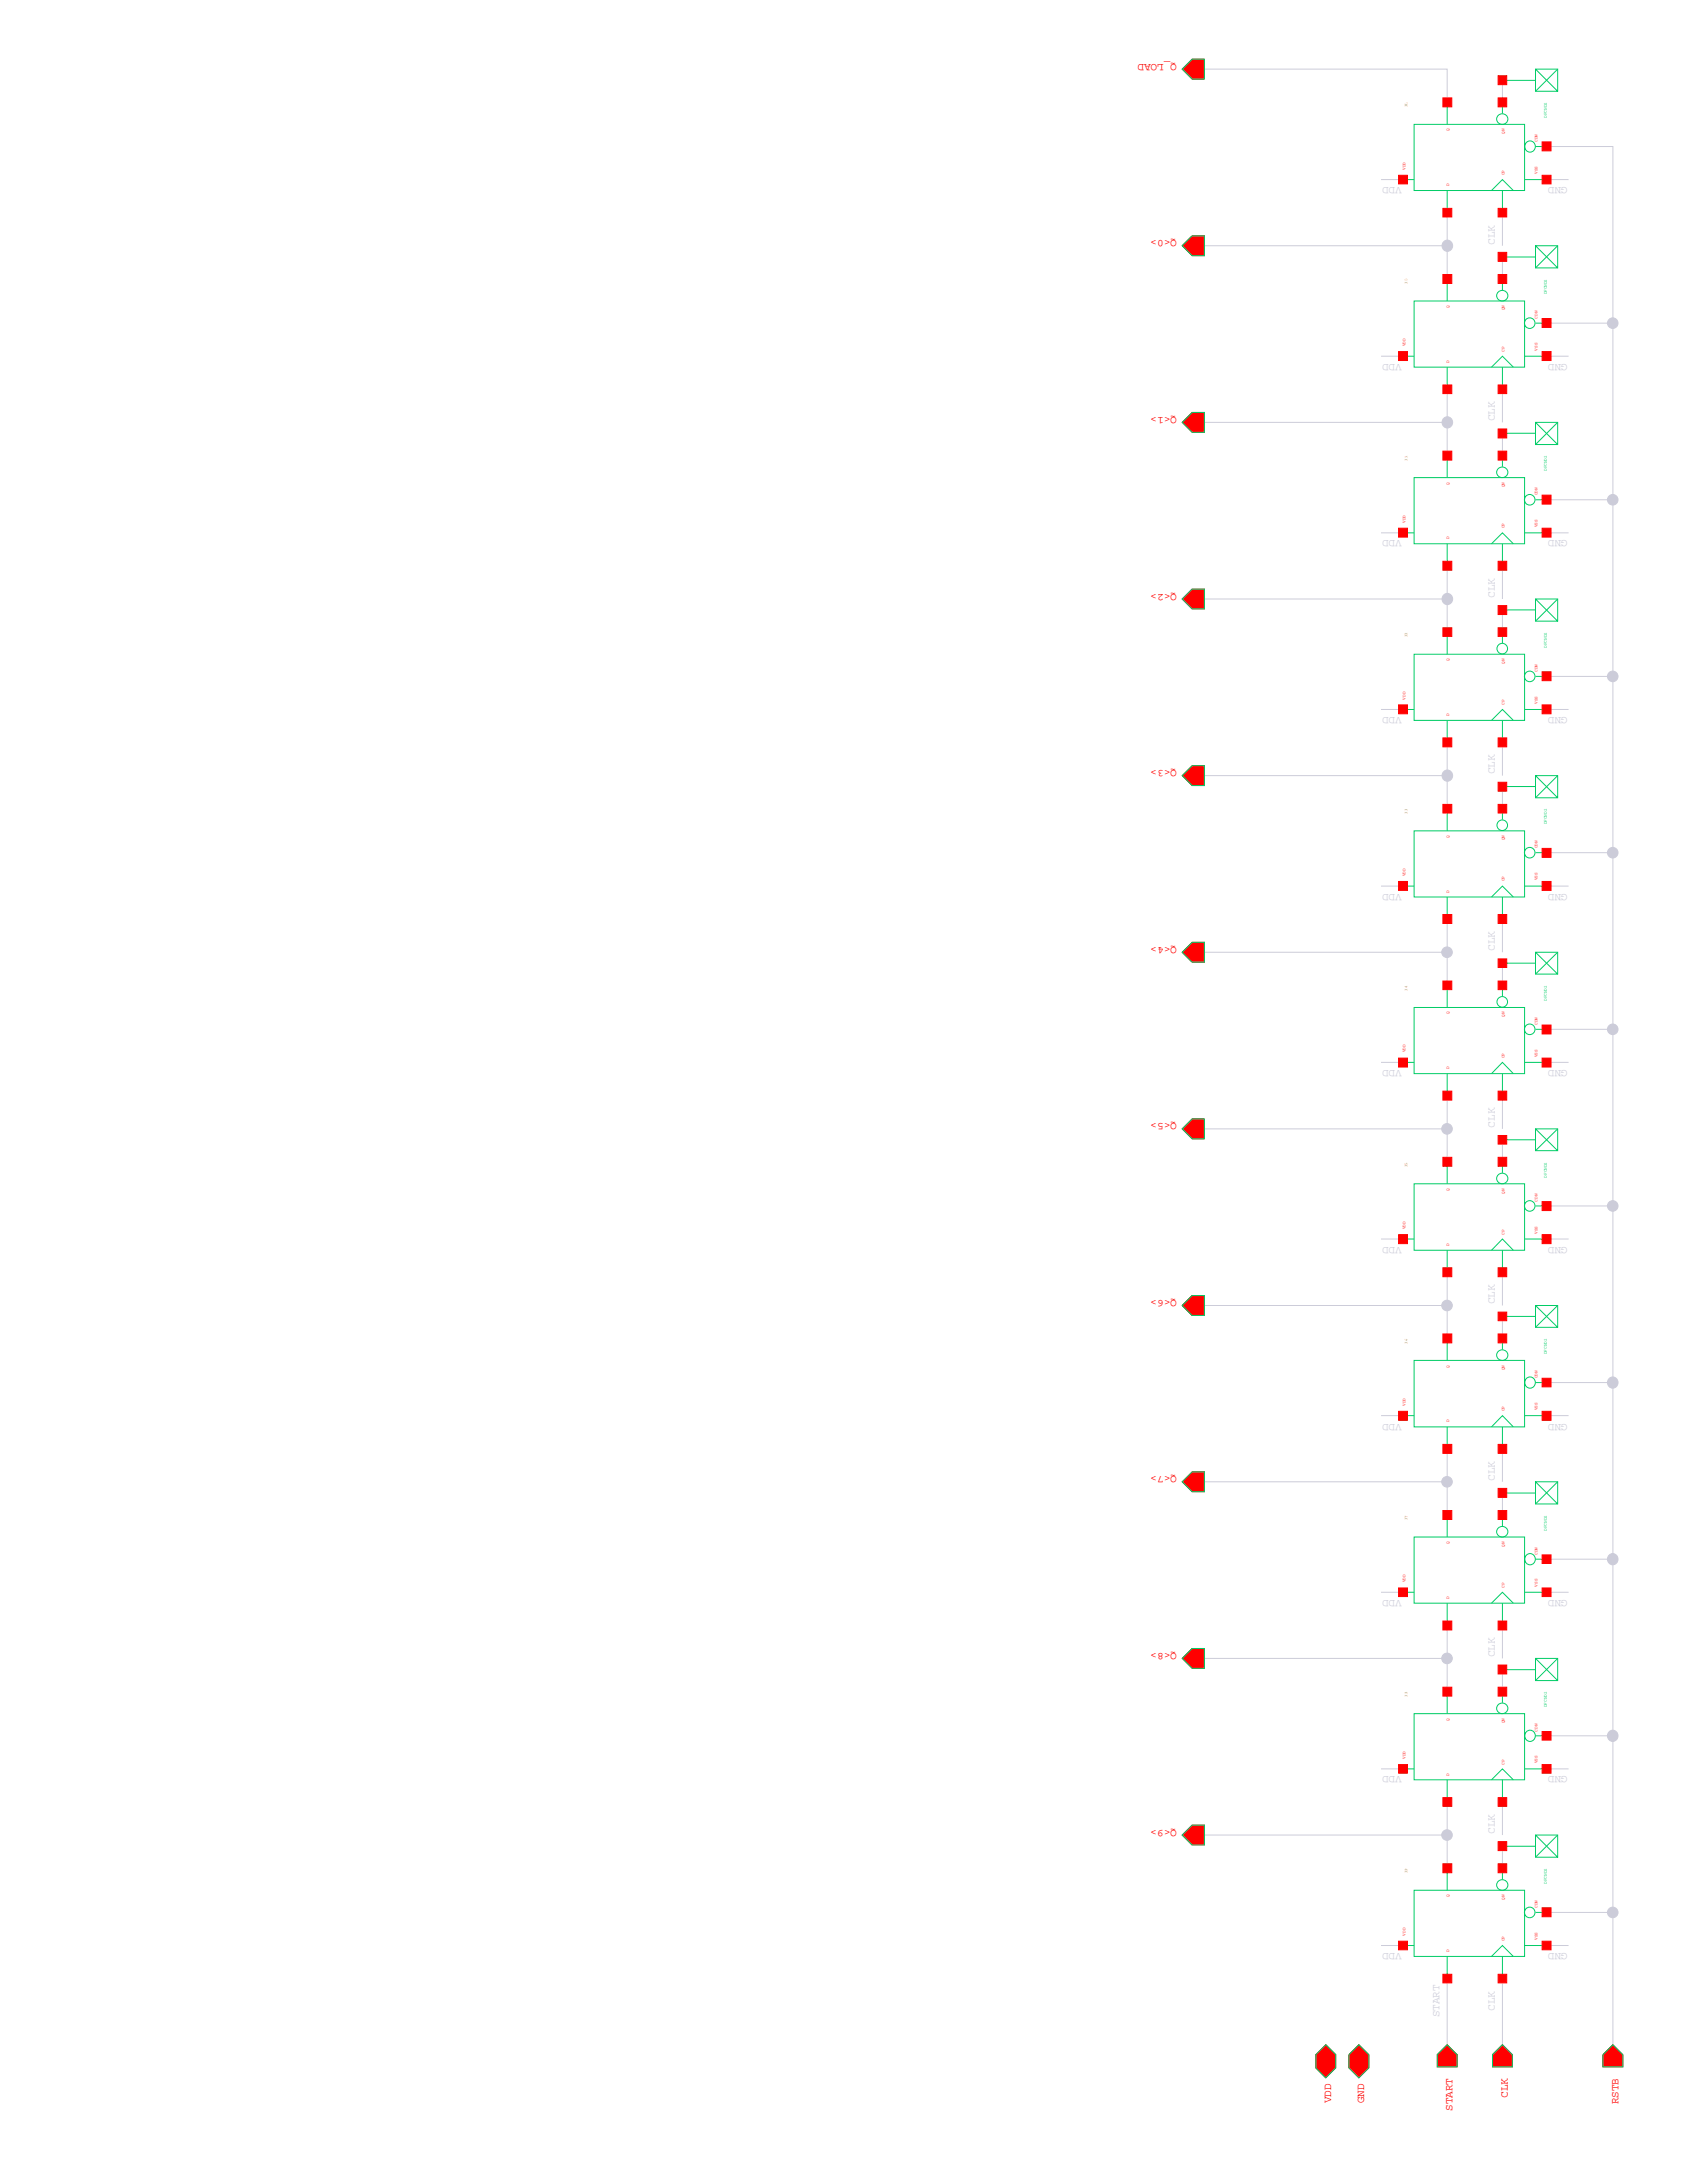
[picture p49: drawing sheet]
<svg xmlns="http://www.w3.org/2000/svg" width="216mm" height="279mm" viewBox="0 0 216 279" stroke-linecap="round" stroke-linejoin="round" font-family="sans-serif">
<defs><g id="words">
<g font-size="1.4" fill="#f00">
<text x="150.6" y="8.1" transform="rotate(-180 150.6 8.1)">Q_LOAD</text>
<text x="150.6" y="30.8" transform="rotate(-180 150.6 30.8)">Q&lt;0&gt;</text>
<text x="150.6" y="53.4" transform="rotate(-180 150.6 53.4)">Q&lt;1&gt;</text>
<text x="150.6" y="76" transform="rotate(-180 150.6 76)">Q&lt;2&gt;</text>
<text x="150.6" y="98.6" transform="rotate(-180 150.6 98.6)">Q&lt;3&gt;</text>
<text x="150.6" y="121.2" transform="rotate(-180 150.6 121.2)">Q&lt;4&gt;</text>
<text x="150.6" y="143.8" transform="rotate(-180 150.6 143.8)">Q&lt;5&gt;</text>
<text x="150.6" y="166.4" transform="rotate(-180 150.6 166.4)">Q&lt;6&gt;</text>
<text x="150.6" y="189" transform="rotate(-180 150.6 189)">Q&lt;7&gt;</text>
<text x="150.6" y="211.6" transform="rotate(-180 150.6 211.6)">Q&lt;8&gt;</text>
<text x="150.6" y="234.2" transform="rotate(-180 150.6 234.2)">Q&lt;9&gt;</text>
<text x="170.4" y="269.2" transform="rotate(-90 170.4 269.2)">VDD</text>
<text x="174.6" y="269.2" transform="rotate(-90 174.6 269.2)">GND</text>
<text x="193" y="268.5" transform="rotate(-90 193 268.5)">CLK</text>
<text x="207.1" y="269.3" transform="rotate(-90 207.1 269.3)">RSTB</text>
<text x="185.9" y="270.2" transform="rotate(-90 185.9 270.2)">START</text>
</g>
<g font-size="1.4" fill="#ccccd9">
<text x="179.4" y="24" transform="rotate(-180 179.4 24)">VDD</text>
<text x="200.6" y="24" transform="rotate(-180 200.6 24)">GND</text>
<text x="179.4" y="46.6" transform="rotate(-180 179.4 46.6)">VDD</text>
<text x="200.6" y="46.6" transform="rotate(-180 200.6 46.6)">GND</text>
<text x="179.4" y="69.2" transform="rotate(-180 179.4 69.2)">VDD</text>
<text x="200.6" y="69.2" transform="rotate(-180 200.6 69.2)">GND</text>
<text x="179.4" y="91.8" transform="rotate(-180 179.4 91.8)">VDD</text>
<text x="200.6" y="91.8" transform="rotate(-180 200.6 91.8)">GND</text>
<text x="179.4" y="114.4" transform="rotate(-180 179.4 114.4)">VDD</text>
<text x="200.6" y="114.4" transform="rotate(-180 200.6 114.4)">GND</text>
<text x="179.4" y="137" transform="rotate(-180 179.4 137)">VDD</text>
<text x="200.6" y="137" transform="rotate(-180 200.6 137)">GND</text>
<text x="179.4" y="159.6" transform="rotate(-180 179.4 159.6)">VDD</text>
<text x="200.6" y="159.6" transform="rotate(-180 200.6 159.6)">GND</text>
<text x="179.4" y="182.2" transform="rotate(-180 179.4 182.2)">VDD</text>
<text x="200.6" y="182.2" transform="rotate(-180 200.6 182.2)">GND</text>
<text x="179.4" y="204.8" transform="rotate(-180 179.4 204.8)">VDD</text>
<text x="200.6" y="204.8" transform="rotate(-180 200.6 204.8)">GND</text>
<text x="179.4" y="227.4" transform="rotate(-180 179.4 227.4)">VDD</text>
<text x="200.6" y="227.4" transform="rotate(-180 200.6 227.4)">GND</text>
<text x="179.4" y="250" transform="rotate(-180 179.4 250)">VDD</text>
<text x="200.6" y="250" transform="rotate(-180 200.6 250)">GND</text>
</g>
<g font-size=".6" fill="#d9cc00">
<text x="180.1" y="13.7" transform="rotate(-90 180.1 13.7)">IL</text>
<text x="180.1" y="36.4" transform="rotate(-90 180.1 36.4)">I0</text>
<text x="180.1" y="59" transform="rotate(-90 180.1 59)">I1</text>
<text x="180.1" y="81.6" transform="rotate(-90 180.1 81.6)">I2</text>
<text x="180.1" y="104.2" transform="rotate(-90 180.1 104.2)">I3</text>
<text x="180.1" y="126.8" transform="rotate(-90 180.1 126.8)">I4</text>
<text x="180.1" y="149.4" transform="rotate(-90 180.1 149.4)">I5</text>
<text x="180.1" y="172" transform="rotate(-90 180.1 172)">I6</text>
<text x="180.1" y="194.6" transform="rotate(-90 180.1 194.6)">I7</text>
<text x="180.1" y="217.2" transform="rotate(-90 180.1 217.2)">I8</text>
<text x="180.1" y="239.8" transform="rotate(-90 180.1 239.8)">I9</text>
</g>
<g font-size=".6" fill="#f00">
<text x="185.5" y="16.8" transform="rotate(-90 185.5 16.8)">Q</text>
<text x="192.6" y="17.1" transform="rotate(-90 192.6 17.1)">QN</text>
<text x="179.9" y="21.7" transform="rotate(-90 179.9 21.7)">VDD</text>
<text x="185.5" y="23.8" transform="rotate(-90 185.5 23.8)">D</text>
<text x="192.6" y="22.4" transform="rotate(-90 192.6 22.4)">CP</text>
<text x="196.8" y="22.3" transform="rotate(-90 196.8 22.3)">VSS</text>
<text x="196.8" y="18.2" transform="rotate(-90 196.8 18.2)">CDN</text>
<text x="185.5" y="39.4" transform="rotate(-90 185.5 39.4)">Q</text>
<text x="192.6" y="39.7" transform="rotate(-90 192.6 39.7)">QN</text>
<text x="196.8" y="40.8" transform="rotate(-90 196.8 40.8)">CDN</text>
<text x="179.9" y="44.3" transform="rotate(-90 179.9 44.3)">VDD</text>
<text x="185.5" y="46.4" transform="rotate(-90 185.5 46.4)">D</text>
<text x="192.6" y="45" transform="rotate(-90 192.6 45)">CP</text>
<text x="196.8" y="44.9" transform="rotate(-90 196.8 44.9)">VSS</text>
<text x="185.5" y="62" transform="rotate(-90 185.5 62)">Q</text>
<text x="192.6" y="62.3" transform="rotate(-90 192.6 62.3)">QN</text>
<text x="196.8" y="63.4" transform="rotate(-90 196.8 63.4)">CDN</text>
<text x="179.9" y="66.9" transform="rotate(-90 179.9 66.9)">VDD</text>
<text x="185.5" y="69" transform="rotate(-90 185.5 69)">D</text>
<text x="192.6" y="67.6" transform="rotate(-90 192.6 67.6)">CP</text>
<text x="196.8" y="67.5" transform="rotate(-90 196.8 67.5)">VSS</text>
<text x="179.9" y="89.5" transform="rotate(-90 179.9 89.5)">VDD</text>
<text x="185.5" y="84.6" transform="rotate(-90 185.5 84.6)">Q</text>
<text x="192.6" y="85" transform="rotate(-90 192.6 85)">QN</text>
<text x="196.8" y="86" transform="rotate(-90 196.8 86)">CDN</text>
<text x="185.5" y="91.7" transform="rotate(-90 185.5 91.7)">D</text>
<text x="192.6" y="90.2" transform="rotate(-90 192.6 90.2)">CP</text>
<text x="196.8" y="90.1" transform="rotate(-90 196.8 90.1)">VSS</text>
<text x="185.5" y="107.2" transform="rotate(-90 185.5 107.2)">Q</text>
<text x="192.6" y="107.6" transform="rotate(-90 192.6 107.6)">QN</text>
<text x="179.9" y="112.1" transform="rotate(-90 179.9 112.1)">VDD</text>
<text x="192.6" y="112.8" transform="rotate(-90 192.6 112.8)">CP</text>
<text x="196.8" y="112.7" transform="rotate(-90 196.8 112.7)">VSS</text>
<text x="196.8" y="108.6" transform="rotate(-90 196.8 108.6)">CDN</text>
<text x="185.5" y="114.3" transform="rotate(-90 185.5 114.3)">D</text>
<text x="185.5" y="129.8" transform="rotate(-90 185.5 129.8)">Q</text>
<text x="192.6" y="130.2" transform="rotate(-90 192.6 130.2)">QN</text>
<text x="196.8" y="131.2" transform="rotate(-90 196.8 131.2)">CDN</text>
<text x="179.9" y="134.7" transform="rotate(-90 179.9 134.7)">VDD</text>
<text x="185.5" y="136.8" transform="rotate(-90 185.5 136.8)">D</text>
<text x="192.6" y="135.4" transform="rotate(-90 192.6 135.4)">CP</text>
<text x="196.8" y="135.3" transform="rotate(-90 196.8 135.3)">VSS</text>
<text x="185.5" y="152.4" transform="rotate(-90 185.5 152.4)">Q</text>
<text x="192.6" y="152.8" transform="rotate(-90 192.6 152.8)">QN</text>
<text x="196.8" y="153.8" transform="rotate(-90 196.8 153.8)">CDN</text>
<text x="179.9" y="157.3" transform="rotate(-90 179.9 157.3)">VDD</text>
<text x="185.5" y="159.4" transform="rotate(-90 185.5 159.4)">D</text>
<text x="192.6" y="158" transform="rotate(-90 192.6 158)">CP</text>
<text x="196.8" y="157.9" transform="rotate(-90 196.8 157.9)">VSS</text>
<text x="179.9" y="179.9" transform="rotate(-90 179.9 179.9)">VDD</text>
<text x="185.5" y="175" transform="rotate(-90 185.5 175)">Q</text>
<text x="192.6" y="175.4" transform="rotate(-90 192.6 175.4)">QN</text>
<text x="196.8" y="176.4" transform="rotate(-90 196.8 176.4)">CDN</text>
<text x="185.5" y="182" transform="rotate(-90 185.5 182)">D</text>
<text x="192.6" y="180.6" transform="rotate(-90 192.6 180.6)">CP</text>
<text x="196.8" y="180.5" transform="rotate(-90 196.8 180.5)">VSS</text>
<text x="185.5" y="197.6" transform="rotate(-90 185.5 197.6)">Q</text>
<text x="192.6" y="198" transform="rotate(-90 192.6 198)">QN</text>
<text x="179.9" y="202.5" transform="rotate(-90 179.9 202.5)">VDD</text>
<text x="192.6" y="203.2" transform="rotate(-90 192.6 203.2)">CP</text>
<text x="196.8" y="203.1" transform="rotate(-90 196.8 203.1)">VSS</text>
<text x="196.8" y="199" transform="rotate(-90 196.8 199)">CDN</text>
<text x="185.5" y="204.6" transform="rotate(-90 185.5 204.6)">D</text>
<text x="185.5" y="220.3" transform="rotate(-90 185.5 220.3)">Q</text>
<text x="192.6" y="220.6" transform="rotate(-90 192.6 220.6)">QN</text>
<text x="196.8" y="221.6" transform="rotate(-90 196.8 221.6)">CDN</text>
<text x="179.9" y="225.1" transform="rotate(-90 179.9 225.1)">VDD</text>
<text x="185.5" y="227.2" transform="rotate(-90 185.5 227.2)">D</text>
<text x="192.6" y="225.8" transform="rotate(-90 192.6 225.8)">CP</text>
<text x="196.8" y="225.7" transform="rotate(-90 196.8 225.7)">VSS</text>
<text x="185.5" y="242.8" transform="rotate(-90 185.5 242.8)">Q</text>
<text x="192.6" y="243.2" transform="rotate(-90 192.6 243.2)">QN</text>
<text x="196.8" y="244.2" transform="rotate(-90 196.8 244.2)">CDN</text>
<text x="179.9" y="247.7" transform="rotate(-90 179.9 247.7)">VDD</text>
<text x="185.5" y="249.9" transform="rotate(-90 185.5 249.9)">D</text>
<text x="192.6" y="248.5" transform="rotate(-90 192.6 248.5)">CP</text>
<text x="196.8" y="248.3" transform="rotate(-90 196.8 248.3)">VSS</text>
</g>
<g font-size=".6" fill="#0c6">
<text x="198" y="15.1" transform="rotate(-90 198 15.1)">DFCND2</text>
<text x="198" y="37.7" transform="rotate(-90 198 37.7)">DFCND2</text>
<text x="198" y="60.3" transform="rotate(-90 198 60.3)">DFCND2</text>
<text x="198" y="82.9" transform="rotate(-90 198 82.9)">DFCND2</text>
<text x="198" y="105.5" transform="rotate(-90 198 105.5)">DFCND2</text>
<text x="198" y="128.1" transform="rotate(-90 198 128.1)">DFCND2</text>
<text x="198" y="150.7" transform="rotate(-90 198 150.7)">DFCND2</text>
<text x="198" y="173.3" transform="rotate(-90 198 173.3)">DFCND2</text>
<text x="198" y="195.9" transform="rotate(-90 198 195.9)">DFCND2</text>
<text x="198" y="218.5" transform="rotate(-90 198 218.5)">DFCND2</text>
<text x="198" y="241.1" transform="rotate(-90 198 241.1)">DFCND2</text>
</g>
</g></defs>
<g fill="none" stroke="#0c6" stroke-width=".13">
<path d="M151.3 8.8l1.3-1.2h1.5v2.5h-1.5zM181 15.9h14.1v8.5h-14.1zM185.2 13.1v2.8M192.3 13.1v1.4M192.3 10.3h4.2M196.5 18.8h1.5M196.5 8.8h2.8v2.9h-2.8zM196.5 8.8l2.8 2.9M199.3 8.8l-2.8 2.9M151.3 31.5l1.3-1.3h1.5v2.5h-1.5zM179.6 23h1.4M181 38.5h14.1v8.5h-14.1z"/>
<path d="M185.2 24.4v2.8M185.2 35.7v2.8M190.9 24.4l1.4-1.4 1.4 1.4M192.3 24.4v2.8M192.3 35.7v1.4M192.3 32.9h4.2M195.1 23h2.9M196.5 31.5h2.8v2.8h-2.8zM196.5 31.5l2.8 2.8M199.3 31.5l-2.8 2.8M151.3 54.1l1.3-1.3h1.5v2.5h-1.5zM179.6 45.6h1.4"/>
<path d="M185.2 47v2.8M185.2 58.3v2.8M190.9 47l1.4-1.4 1.4 1.4M192.3 47v2.8M192.3 58.3v1.4M192.3 55.5h4.2M195.1 45.6h2.9M196.5 54.1h2.8v2.8h-2.8zM196.5 54.1l2.8 2.8M196.5 41.4h1.5M199.3 54.1l-2.8 2.8M151.3 76.7l1.3-1.3h1.5v2.5h-1.5z"/>
<path d="M179.6 68.2h1.4M181 61.1h14.1v8.5h-14.1zM185.2 69.6v2.8M190.9 69.6l1.4-1.4 1.4 1.4M192.3 69.6v2.8M192.3 78.1h4.2M195.1 68.2h2.9M196.5 76.7h2.8v2.8h-2.8zM196.5 76.7l2.8 2.8M196.5 64h1.5M199.3 76.7l-2.8 2.8M151.3 99.3l1.3-1.3h1.5v2.5h-1.5z"/>
<path d="M179.6 90.8h1.4M181 83.7h14.1v8.5h-14.1zM185.2 92.2v2.8M185.2 80.9v2.8M190.9 92.2l1.4-1.4 1.4 1.4M192.3 92.2v2.8M192.3 80.9v1.4M195.1 90.8h2.9M196.5 99.3h2.8v2.8h-2.8zM196.5 99.3l2.8 2.8M196.5 86.6h1.5M199.3 99.3l-2.8 2.8"/>
<path d="M179.6 113.4h1.4M181 106.3h14.1v8.5h-14.1zM185.2 114.8v2.8M185.2 103.5v2.8M190.9 114.8l1.4-1.4 1.4 1.4M192.3 114.8v2.8M192.3 103.5v1.4M192.3 100.7h4.2M195.1 113.4h2.9M196.5 109.1h1.5M151.3 121.9l1.3-1.3h1.5v2.5h-1.5zM179.6 136h1.4"/>
<path d="M181 128.9h14.1v8.5h-14.1zM185.2 137.4v2.9M185.2 126.1v2.8M190.9 137.4l1.4-1.4 1.4 1.4M192.3 137.4v2.9M192.3 126.1v1.4M192.3 123.3h4.2M195.1 136h2.9M196.5 131.7h1.5M196.5 121.9h2.8v2.8h-2.8zM196.5 121.9l2.8 2.8M199.3 121.9l-2.8 2.8"/>
<path d="M151.3 144.5l1.3-1.3h1.5v2.6h-1.5zM179.6 158.6h1.4M181 151.5h14.1v8.5h-14.1zM185.2 148.7v2.8M192.3 148.7v1.4M192.3 145.9h4.2M195.1 158.6h2.9M196.5 154.3h1.5M196.5 144.5h2.8v2.8h-2.8zM196.5 144.5l2.8 2.8M199.3 144.5l-2.8 2.8M151.3 167.1l1.3-1.3h1.5v2.6h-1.5z"/>
<path d="M181 174.1h14.1v8.5h-14.1zM185.2 160v2.8M185.2 171.3v2.8M190.9 160l1.4-1.4 1.4 1.4M192.3 160v2.8M192.3 171.3v1.4M192.3 168.5h4.2M196.5 177h1.5M196.5 167.1h2.8v2.8h-2.8zM196.5 167.1l2.8 2.8M199.3 167.1l-2.8 2.8M151.3 189.7l1.3-1.3h1.5v2.5h-1.5z"/>
<path d="M179.6 181.2h1.4M181 196.7h14.1v8.5h-14.1zM185.2 182.6v2.8M185.2 193.9v2.8M190.9 182.6l1.4-1.4 1.4 1.4M192.3 182.6v2.8M192.3 193.9v1.4M192.3 191.1h4.2M195.1 181.2h2.9M196.5 199.6h1.5M196.5 189.7h2.8v2.8h-2.8zM196.5 189.7l2.8 2.8"/>
<path d="M199.3 189.7l-2.8 2.8M151.3 212.3l1.3-1.3h1.5v2.5h-1.5zM179.6 203.8h1.4M181 219.3h14.1v8.5h-14.1zM185.2 205.2v2.8M185.2 216.5v2.8M190.9 205.2l1.4-1.4 1.4 1.4M192.3 205.2v2.8M192.3 216.5v1.4M192.3 213.7h4.2M195.1 203.8h2.9M196.5 212.3h2.8v2.8h-2.8z"/>
<path d="M196.5 212.3l2.8 2.8M199.3 212.3l-2.8 2.8M151.3 234.9l1.3-1.3h1.5v2.5h-1.5zM179.6 226.4h1.4M185.2 227.8v2.8M185.2 239.1v2.8M190.9 227.8l1.4-1.4 1.4 1.4M192.3 227.8v2.8M192.3 239.1v1.4M192.3 236.3h4.2M195.1 226.4h2.9M196.5 234.9h2.8v2.8h-2.8z"/>
<path d="M196.5 234.9l2.8 2.8M196.5 222.2h1.5M199.3 234.9l-2.8 2.8M179.6 249h1.4M181 241.9h14.1v8.5h-14.1zM185.2 250.4v2.8M190.9 250.4l1.4-1.4 1.4 1.4M192.3 250.4v2.8M195.1 249h2.9M196.5 244.8h1.5M168.4 263l1.3-1.3 1.2 1.3v1.7l-1.2 1.2-1.3-1.2zM172.6 263l1.3-1.3 1.3 1.3v1.7l-1.3 1.2-1.3-1.2z"/>
<path d="M183.9 263l1.3-1.3 1.3 1.3v1.5h-2.6zM191 263l1.3-1.3 1.2 1.3v1.5h-2.5zM205.1 263l1.3-1.3 1.3 1.3v1.5h-2.6z"/>
<circle cx="192.2" cy="15.3" r=".7"/>
<circle cx="195.8" cy="18.7" r=".7"/>
<circle cx="192.2" cy="37.9" r=".7"/>
<circle cx="195.8" cy="41.4" r=".68"/>
<circle cx="192.2" cy="60.5" r=".7"/>
<circle cx="195.8" cy="64" r=".68"/>
<circle cx="192.3" cy="83" r=".68"/>
<circle cx="195.8" cy="86.6" r=".68"/>
<circle cx="192.3" cy="105.6" r=".68"/>
<circle cx="195.8" cy="109.1" r=".68"/>
<circle cx="192.3" cy="128.2" r=".68"/>
<circle cx="195.8" cy="131.7" r=".68"/>
<circle cx="192.2" cy="150.9" r=".7"/>
<circle cx="195.8" cy="154.3" r=".68"/>
<circle cx="192.2" cy="173.5" r=".7"/>
<circle cx="195.8" cy="176.9" r=".7"/>
<circle cx="192.2" cy="196.1" r=".7"/>
<circle cx="195.8" cy="199.5" r=".7"/>
<circle cx="192.2" cy="218.7" r=".7"/>
<circle cx="195.8" cy="222.1" r=".7"/>
<circle cx="192.2" cy="241.3" r=".7"/>
<circle cx="195.8" cy="244.8" r=".68"/>
</g>
<g fill="none" stroke="#ccccd9" stroke-width=".13">
<path d="M152.7 8.8h32.5v4.3M192.3 10.3v2.8M198 18.8h8.4v22.6M152.7 31.5h32.5v4.2M176.7 23h2.9M185.2 27.2v4.3M192.3 27.2v4.3M192.3 32.9v2.8M198 23h2.7M152.7 54.1h32.5v4.2M176.7 45.6h2.9M185.2 49.8v4.3"/>
<path d="M192.3 49.8v4.3M192.3 55.5v2.8M198 45.6h2.7M198 41.4h8.4v22.6M154.1 76.7h31.1v4.2M176.7 68.2h2.9M185.2 72.4v4.3M192.3 72.4v4.3M192.3 78.1v2.8M198 68.2h2.7M198 64h8.4v22.6M154.1 99.3h31.1v4.2"/>
<path d="M176.7 90.8h2.9M185.2 95v4.3M192.3 95v4.3M198 90.8h2.7M198 86.6h8.4v22.5M176.7 113.4h2.9M185.2 117.6v4.3M192.3 100.7v2.8M192.3 117.6v4.3M198 113.4h2.7M198 109.1h8.4M206.4 109.1v22.6"/>
<path d="M154.1 121.9h31.1v4.2M176.7 136h2.9M192.3 123.3v2.8M198 136h2.7M198 131.7h8.4v22.6M154.1 144.5h31.1v4.2M176.7 158.6h2.9M185.2 140.3v4.2M192.3 140.3v4.2M192.3 145.9v2.8M198 158.6h2.7M198 154.3h8.4v22.7"/>
<path d="M154.1 167.1h31.1v4.2M185.2 162.8v4.3M192.3 162.8v4.3M192.3 168.5v2.8M198 177h8.4v22.6M154.1 189.7h31.1v4.2M176.7 181.2h2.9M185.2 185.4v4.3M192.3 185.4v4.3M192.3 191.1v2.8M198 181.2h2.7M198 199.6h8.4"/>
<path d="M206.4 199.6v45.2M154.1 212.3h31.1v4.2M176.7 203.8h2.9M185.2 208v4.3M192.3 208v4.3M192.3 213.7v2.8M198 203.8h2.7M154.1 234.9h31.1v4.2M176.7 226.4h2.9M185.2 230.6v4.3M192.3 230.6v4.3M192.3 236.3v2.8"/>
<path d="M198 226.4h2.7M198 222.2h8.4M176.7 249h2.9M185.2 253.2v8.5M192.3 253.2v8.5M198 249h2.7M198 244.8h8.4v16.9"/>
</g>
<g fill="#ccccd9" stroke="#ccccd9" stroke-width=".13">
<circle cx="206.4" cy="244.8" r=".68"/>
<circle cx="185.2" cy="234.9" r=".68"/>
<circle cx="206.4" cy="222.1" r=".7"/>
<circle cx="185.2" cy="212.3" r=".68"/>
<circle cx="206.4" cy="199.5" r=".7"/>
<circle cx="185.2" cy="189.7" r=".68"/>
<circle cx="206.4" cy="176.9" r=".7"/>
<circle cx="185.2" cy="167.1" r=".68"/>
<circle cx="206.4" cy="154.3" r=".68"/>
<circle cx="185.2" cy="144.5" r=".68"/>
<circle cx="206.4" cy="131.7" r=".68"/>
<circle cx="185.2" cy="121.9" r=".68"/>
<circle cx="206.4" cy="109.1" r=".68"/>
<circle cx="185.2" cy="99.3" r=".7"/>
<circle cx="206.4" cy="86.6" r=".68"/>
<circle cx="185.2" cy="76.6" r=".7"/>
<circle cx="206.4" cy="64" r=".68"/>
<circle cx="185.2" cy="54" r=".7"/>
<circle cx="206.4" cy="41.4" r=".68"/>
<circle cx="185.2" cy="31.4" r=".7"/>
</g>
<g fill="#f00" stroke="#f00" stroke-width=".13">
<path d="M169.7 261.7l1.2 1.3v1.7l-1.2 1.2-1.3-1.2v-1.7z"/>
<path d="M173.9 261.7l1.3 1.3v1.7l-1.3 1.2-1.3-1.2v-1.7z"/>
<path d="M191 263l1.3-1.3 1.2 1.3v1.5h-2.5z"/>
<path d="M205.1 263l1.3-1.3 1.3 1.3v1.5h-2.6z"/>
<path d="M183.9 263l1.3-1.3 1.3 1.3v1.5h-2.6z"/>
<path d="M184.7 252.7h1.1v1.1h-1.1z"/>
<path d="M191.7 252.7h1.1v1.1h-1.1z"/>
<path d="M179 248.5h1.1v1.1h-1.1z"/>
<path d="M197.4 248.5h1.1v1.1h-1.1z"/>
<path d="M197.4 244.2h1.1v1.1h-1.1z"/>
<path d="M191.7 238.5h1.1v1.2h-1.1z"/>
<path d="M184.7 238.5h1.1v1.2h-1.1z"/>
<path d="M191.7 235.7h1.1v1.2h-1.1z"/>
<path d="M151.3 234.9l1.3-1.3h1.5v2.5h-1.5z"/>
<path d="M184.7 230.1h1.1v1.1h-1.1z"/>
<path d="M191.7 230.1h1.1v1.1h-1.1z"/>
<path d="M179 225.8h1.1v1.1h-1.1z"/>
<path d="M197.4 225.8h1.1v1.1h-1.1z"/>
<path d="M197.4 221.6h1.1v1.1h-1.1z"/>
<path d="M191.7 215.9h1.1v1.2h-1.1z"/>
<path d="M184.7 215.9h1.1v1.2h-1.1z"/>
<path d="M191.7 213.1h1.1v1.1h-1.1z"/>
<path d="M151.3 212.3l1.3-1.3h1.5v2.5h-1.5z"/>
<path d="M184.7 207.5h1.1v1.1h-1.1z"/>
<path d="M191.7 207.5h1.1v1.1h-1.1z"/>
<path d="M179 203.2h1.1v1.1h-1.1z"/>
<path d="M197.4 203.2h1.1v1.1h-1.1z"/>
<path d="M197.4 199h1.1v1.1h-1.1z"/>
<path d="M191.7 193.3h1.1v1.2h-1.1z"/>
<path d="M184.7 193.3h1.1v1.2h-1.1z"/>
<path d="M191.7 190.5h1.1v1.1h-1.1z"/>
<path d="M151.3 189.7l1.3-1.3h1.5v2.5h-1.5z"/>
<path d="M184.7 184.9h1.1v1.1h-1.1z"/>
<path d="M191.7 184.9h1.1v1.1h-1.1z"/>
<path d="M179 180.6h1.1v1.2h-1.1z"/>
<path d="M197.4 180.6h1.1v1.2h-1.1z"/>
<path d="M197.4 176.4h1.1v1.1h-1.1z"/>
<path d="M191.7 170.7h1.1v1.2h-1.1z"/>
<path d="M184.7 170.7h1.1v1.2h-1.1z"/>
<path d="M191.7 167.9h1.1v1.1h-1.1z"/>
<path d="M151.3 167.1l1.3-1.3h1.5v2.6h-1.5z"/>
<path d="M184.7 162.3h1.1v1.1h-1.1z"/>
<path d="M191.7 162.3h1.1v1.1h-1.1z"/>
<path d="M179 158h1.1v1.2h-1.1z"/>
<path d="M197.4 158h1.1v1.2h-1.1z"/>
<path d="M197.4 153.8h1.1v1.1h-1.1z"/>
<path d="M191.7 148.1h1.1v1.2h-1.1z"/>
<path d="M184.7 148.1h1.1v1.2h-1.1z"/>
<path d="M191.7 145.3h1.1v1.1h-1.1z"/>
<path d="M151.3 144.5l1.3-1.3h1.5v2.6h-1.5z"/>
<path d="M184.7 139.7h1.1v1.1h-1.1z"/>
<path d="M191.7 139.7h1.1v1.1h-1.1z"/>
<path d="M179 135.4h1.1v1.2h-1.1z"/>
<path d="M197.4 135.4h1.1v1.2h-1.1z"/>
<path d="M197.4 131.2h1.1v1.1h-1.1z"/>
<path d="M191.7 125.6h1.1v1.1h-1.1z"/>
<path d="M184.7 125.6h1.1v1.1h-1.1z"/>
<path d="M191.7 122.7h1.1v1.1h-1.1z"/>
<path d="M151.3 121.9l1.3-1.3h1.5v2.5h-1.5z"/>
<path d="M184.7 117.1h1.1v1.1h-1.1z"/>
<path d="M191.7 117.1h1.1v1.1h-1.1z"/>
<path d="M179 112.8h1.1v1.2h-1.1z"/>
<path d="M197.4 112.8h1.1v1.2h-1.1z"/>
<path d="M197.4 108.6h1.1v1.1h-1.1z"/>
<path d="M191.7 103h1.1v1.1h-1.1z"/>
<path d="M184.7 103h1.1v1.1h-1.1z"/>
<path d="M191.7 100.1h1.1v1.2h-1.1z"/>
<path d="M151.3 99.3l1.3-1.3h1.5v2.5h-1.5z"/>
<path d="M184.7 94.4h1.1v1.2h-1.1z"/>
<path d="M191.7 94.4h1.1v1.2h-1.1z"/>
<path d="M179 90.2h1.1v1.2h-1.1z"/>
<path d="M197.4 90.2h1.1v1.2h-1.1z"/>
<path d="M197.4 86h1.1v1.1h-1.1z"/>
<path d="M191.7 80.3h1.1v1.1h-1.1z"/>
<path d="M184.7 80.3h1.1v1.1h-1.1z"/>
<path d="M191.7 77.5h1.1v1.2h-1.1z"/>
<path d="M151.3 76.7l1.3-1.3h1.5v2.5h-1.5z"/>
<path d="M184.7 71.8h1.1v1.2h-1.1z"/>
<path d="M191.7 71.8h1.1v1.2h-1.1z"/>
<path d="M179 67.6h1.1v1.1h-1.1z"/>
<path d="M197.4 67.6h1.1v1.1h-1.1z"/>
<path d="M197.4 63.4h1.1v1.1h-1.1z"/>
<path d="M191.7 57.7h1.1v1.2h-1.1z"/>
<path d="M184.7 57.7h1.1v1.2h-1.1z"/>
<path d="M191.7 54.9h1.1v1.1h-1.1z"/>
<path d="M151.3 54.1l1.3-1.3h1.5v2.5h-1.5z"/>
<path d="M184.7 49.3h1.1v1.1h-1.1z"/>
<path d="M191.7 49.3h1.1v1.1h-1.1z"/>
<path d="M179 45h1.1v1.1h-1.1z"/>
<path d="M197.4 45h1.1v1.1h-1.1z"/>
<path d="M197.4 40.8h1.1v1.1h-1.1z"/>
<path d="M191.7 35.1h1.1v1.2h-1.1z"/>
<path d="M184.7 35.1h1.1v1.2h-1.1z"/>
<path d="M191.7 32.3h1.1v1.1h-1.1z"/>
<path d="M151.3 31.5l1.3-1.3h1.5v2.5h-1.5z"/>
<path d="M184.7 26.7h1.1v1.1h-1.1z"/>
<path d="M191.7 26.7h1.1v1.1h-1.1z"/>
<path d="M179 22.4h1.1v1.1h-1.1z"/>
<path d="M197.4 22.4h1.1v1.1h-1.1z"/>
<path d="M197.4 18.2h1.1v1.1h-1.1z"/>
<path d="M191.7 12.5h1.1v1.2h-1.1z"/>
<path d="M184.7 12.5h1.1v1.2h-1.1z"/>
<path d="M191.7 9.7h1.1v1.1h-1.1z"/>
<path d="M151.3 8.8l1.3-1.2h1.5v2.5h-1.5z"/>
</g>
<use href="#words"/>
</svg>
